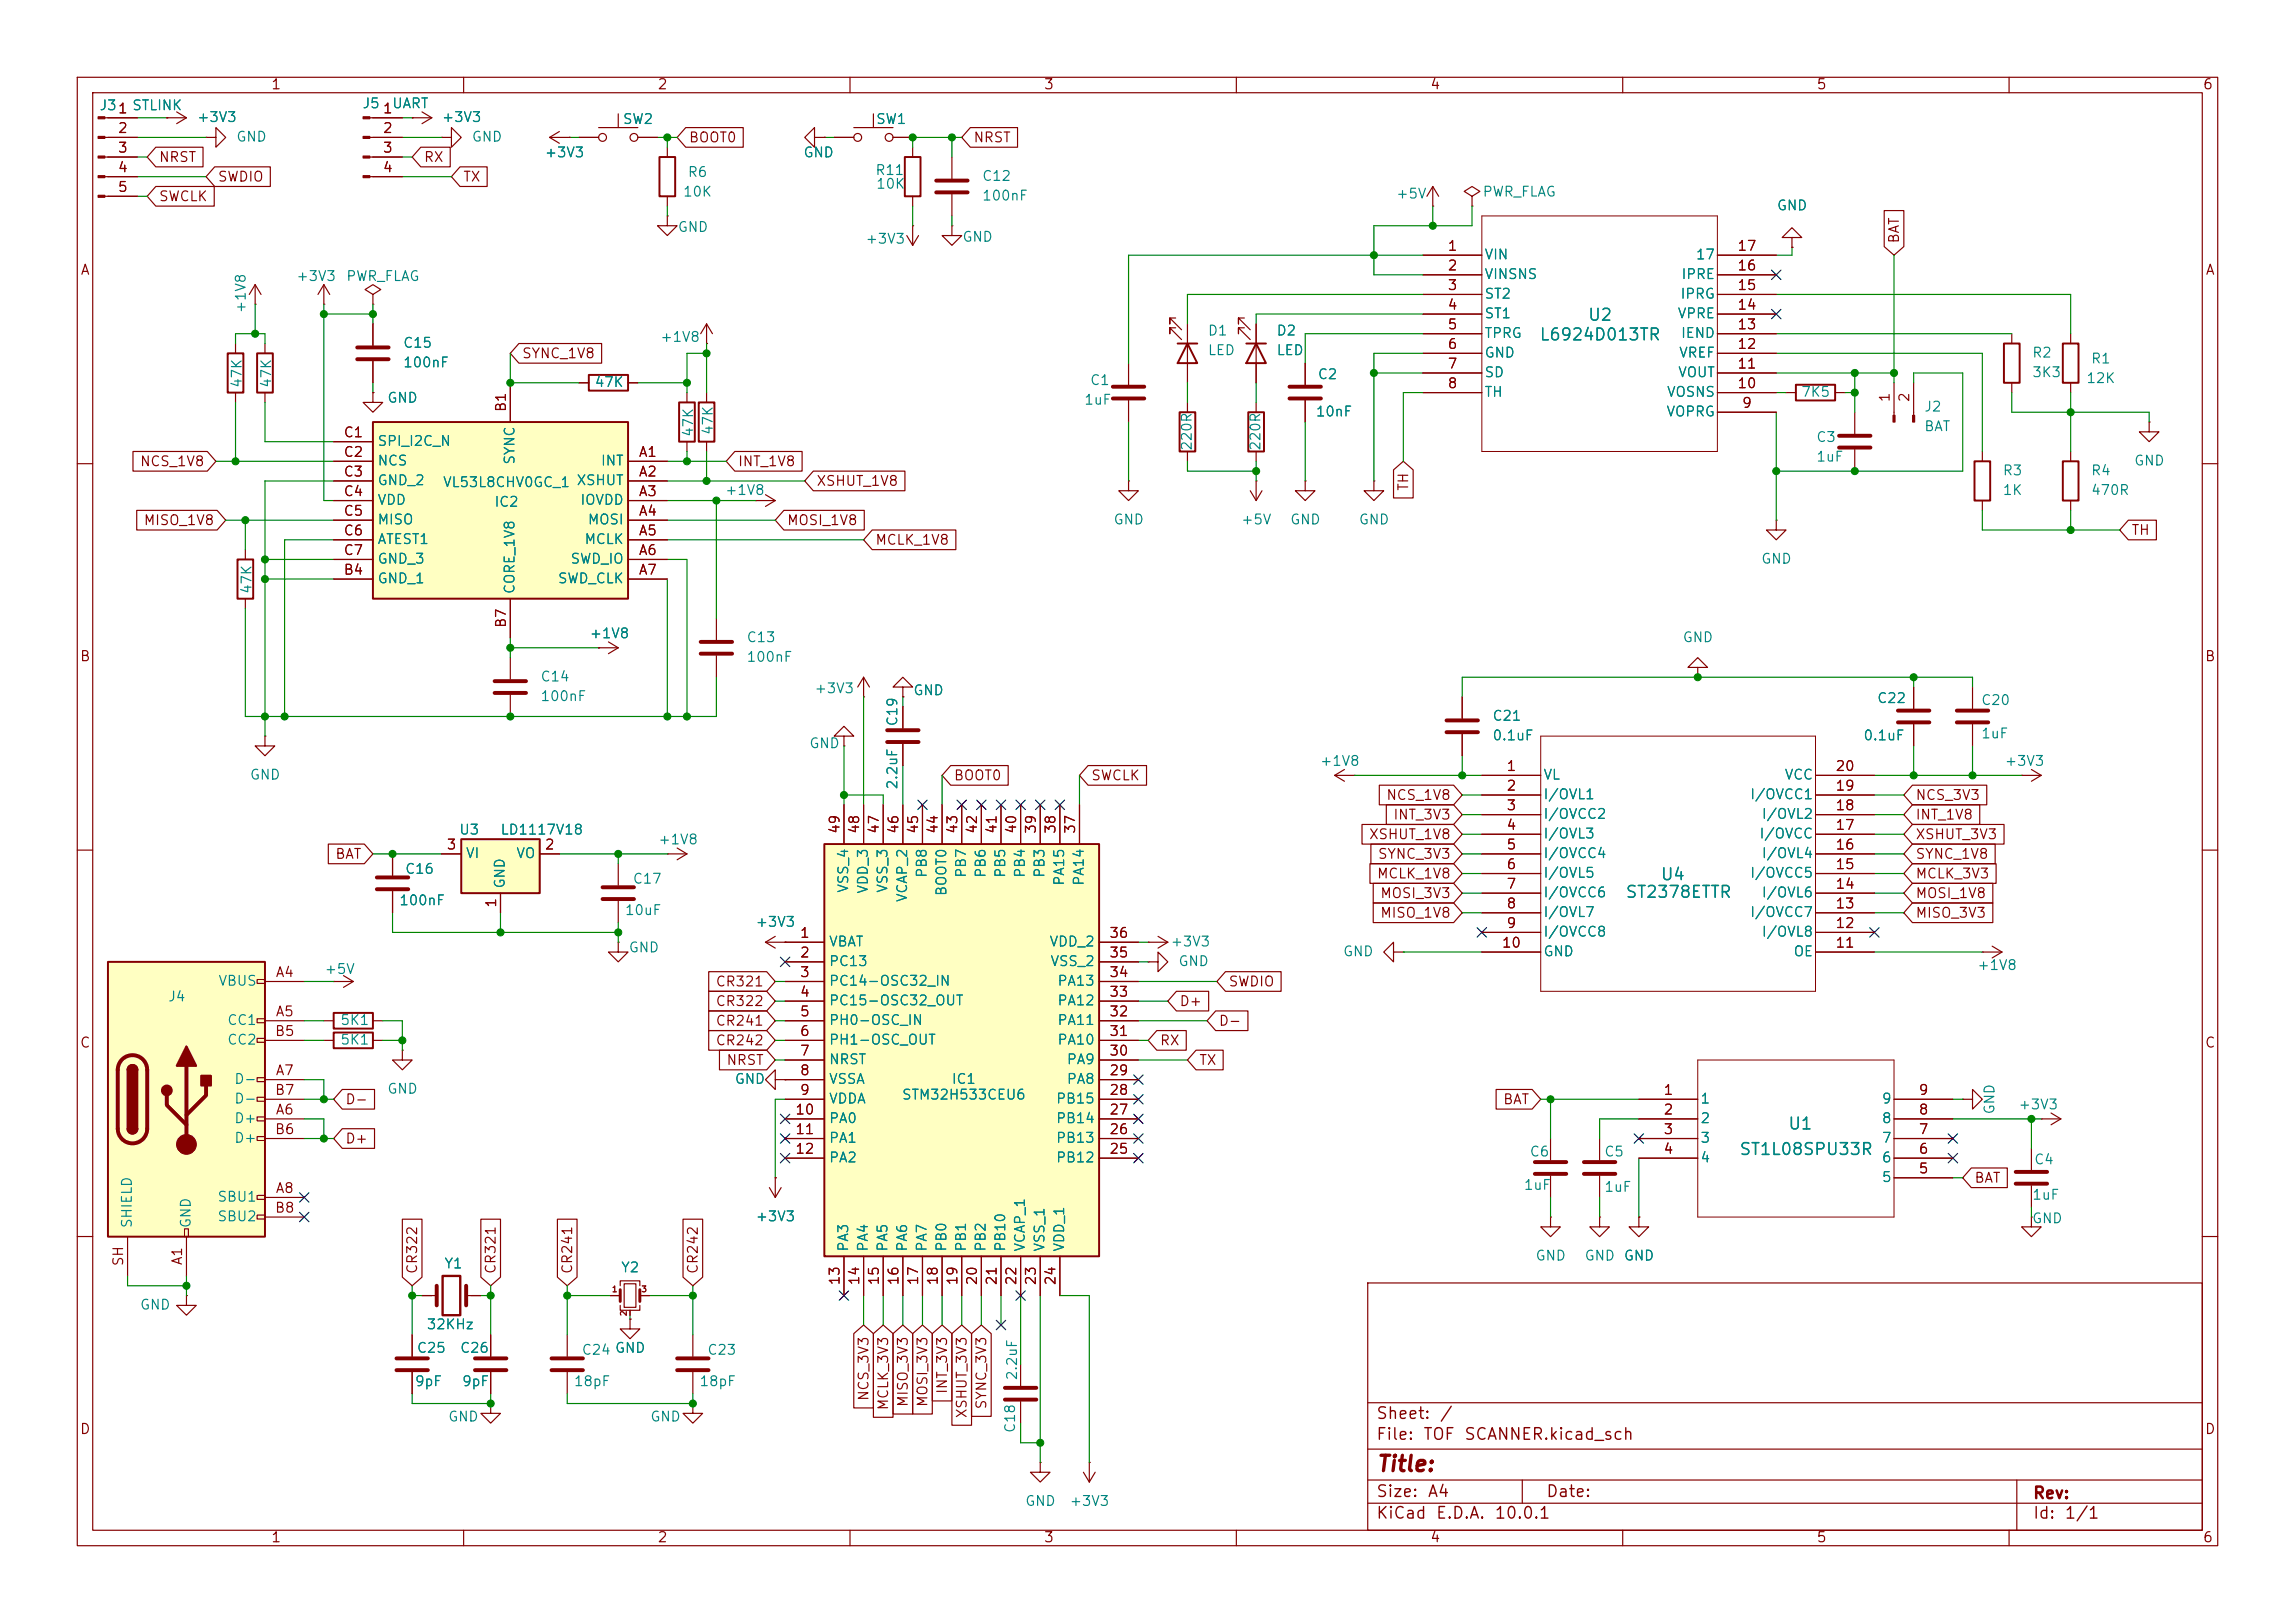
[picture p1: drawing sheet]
<svg xmlns="http://www.w3.org/2000/svg" width="297mm" height="210mm" viewBox="0 0 297 210" stroke-linecap="round" stroke-linejoin="round" font-family="sans-serif">
<defs><g id="words">
<text font-size="2" fill="#840000" x="178" y="190.9">Title:</text>
<g font-size="1.5" fill="#008484">
<text x="205.4" y="41.9">U2</text>
<text x="199.1" y="44.4">L6924D013TR</text>
<text x="210.3" y="116.6">ST2378ETTR</text>
<text x="214.8" y="114.3">U4</text>
<text x="225" y="149.8">ST1L08SPU33R</text>
<text x="231.3" y="146.5">U1</text>
</g>
<g font-size="1.5" fill="#840000">
<text x="178" y="184">Sheet:</text>
<text x="186.2" y="184">/</text>
<text x="178" y="186.7">File:</text>
<text x="184.1" y="186.7">TOF</text>
<text x="189.4" y="186.7">SCANNER.kicad_sch</text>
<text x="178" y="196.9">KiCad</text>
<text x="178" y="194.1">Size:</text>
<text x="184.7" y="194.1">A4</text>
<text x="185.7" y="196.9">E.D.A.</text>
<text x="193.3" y="196.9">10.0.1</text>
<text x="200" y="194.1">Date:</text>
<text x="263" y="194.3">Rev:</text>
<text x="263" y="196.9">Id:</text>
<text x="267.1" y="196.9">1/1</text>
</g>
<g font-size="1.3" fill="#840000">
<text x="35" y="11.9">1</text>
<text x="85" y="11.9">2</text>
<text x="135" y="11.9">3</text>
<text x="185" y="11.9">4</text>
<text x="235" y="11.9">5</text>
<text x="285" y="11.9">6</text>
<text x="15.2" y="15">1</text>
<text x="15.2" y="17.5">2</text>
<text x="49.5" y="15">1</text>
<text x="49.5" y="17.5">2</text>
<text x="15.2" y="20.1">3</text>
<text x="15.2" y="22.6">4</text>
<text x="20.5" y="21.3">NRST</text>
<text x="28.1" y="23.8">SWDIO</text>
<text x="49.5" y="20.1">3</text>
<text x="49.5" y="22.6">4</text>
<text x="54.8" y="21.3">RX</text>
<text x="59.8" y="23.8">TX</text>
<text x="89.1" y="18.7">BOOT0</text>
<text x="125.9" y="18.7">NRST</text>
<text x="15.2" y="25.1">5</text>
<text x="20.5" y="26.4">SWCLK</text>
<text x="10.3" y="35.9">A</text>
<text x="187.3" y="32.8">1</text>
<text x="187.3" y="35.3">2</text>
<text x="224.7" y="35.3">16</text>
<text x="224.7" y="32.8">17</text>
<text x="246.1" y="31.6" transform="rotate(-90 246.1 31.6)">BAT</text>
<text x="285.3" y="35.9">A</text>
<text x="187.3" y="37.8">3</text>
<text x="187.3" y="40.4">4</text>
<text x="224.7" y="40.4">14</text>
<text x="224.7" y="37.8">15</text>
<text x="67.5" y="46.7">SYNC_1V8</text>
<text x="187.3" y="42.9">5</text>
<text x="187.3" y="45.5">6</text>
<text x="224.7" y="45.5">12</text>
<text x="224.7" y="42.9">13</text>
<text x="65.8" y="53.4" transform="rotate(-90 65.8 53.4)">B1</text>
<text x="187.3" y="48">7</text>
<text x="187.3" y="50.5">8</text>
<text x="224.7" y="48">11</text>
<text x="224.7" y="50.5">10</text>
<text x="225.4" y="53.1">9</text>
<text x="244.9" y="52.1" transform="rotate(-90 244.9 52.1)">1</text>
<text x="247.4" y="52.1" transform="rotate(-90 247.4 52.1)">2</text>
<text x="44.4" y="56.9">C1</text>
<text x="44.4" y="59.4">C2</text>
<text x="82.6" y="59.4">A1</text>
<text x="18" y="60.6">NCS_1V8</text>
<text x="44.4" y="62">C3</text>
<text x="44.4" y="64.5">C4</text>
<text x="82.6" y="62">A2</text>
<text x="82.6" y="64.5">A3</text>
<text x="95.4" y="60.6">INT_1V8</text>
<text x="105.6" y="63.2">XSHUT_1V8</text>
<text x="182.6" y="63.6" transform="rotate(-90 182.6 63.6)">TH</text>
<text x="18.5" y="68.3">MISO_1V8</text>
<text x="44.4" y="67.1">C5</text>
<text x="44.4" y="69.6">C6</text>
<text x="82.6" y="67.1">A4</text>
<text x="82.6" y="69.6">A5</text>
<text x="101.8" y="68.3">MOSI_1V8</text>
<text x="113.2" y="70.8">MCLK_1V8</text>
<text x="275.7" y="69.5">TH</text>
<text x="44.4" y="74.7">B4</text>
<text x="44.4" y="72.1">C7</text>
<text x="82.6" y="72.1">A6</text>
<text x="82.6" y="74.7">A7</text>
<text x="65.8" y="81.4" transform="rotate(-90 65.8 81.4)">B7</text>
<text x="10.3" y="85.9">B</text>
<text x="285.3" y="85.9">B</text>
<text x="123.3" y="101.3">BOOT0</text>
<text x="141.1" y="101.3">SWCLK</text>
<text x="194.9" y="100.1">1</text>
<text x="237.4" y="100.1">20</text>
<text x="109" y="108" transform="rotate(-90 109 108)">49</text>
<text x="111.5" y="108" transform="rotate(-90 111.5 108)">48</text>
<text x="114" y="108" transform="rotate(-90 114 108)">47</text>
<text x="116.6" y="108" transform="rotate(-90 116.6 108)">46</text>
<text x="119.1" y="108" transform="rotate(-90 119.1 108)">45</text>
<text x="121.7" y="108" transform="rotate(-90 121.7 108)">44</text>
<text x="124.2" y="108" transform="rotate(-90 124.2 108)">43</text>
<text x="126.7" y="108" transform="rotate(-90 126.7 108)">42</text>
<text x="129.3" y="108" transform="rotate(-90 129.3 108)">41</text>
<text x="131.8" y="108" transform="rotate(-90 131.8 108)">40</text>
<text x="134.4" y="108" transform="rotate(-90 134.4 108)">39</text>
<text x="136.9" y="108" transform="rotate(-90 136.9 108)">38</text>
<text x="139.4" y="108" transform="rotate(-90 139.4 108)">37</text>
<text x="179.3" y="103.8">NCS_1V8</text>
<text x="180.2" y="106.4">INT_3V3</text>
<text x="194.9" y="102.6">2</text>
<text x="194.9" y="105.2">3</text>
<text x="194.9" y="107.7">4</text>
<text x="237.4" y="107.7">17</text>
<text x="237.4" y="105.2">18</text>
<text x="237.4" y="102.6">19</text>
<text x="247.8" y="106.4">INT_1V8</text>
<text x="247.8" y="103.8">NCS_3V3</text>
<text x="43.3" y="111.4">BAT</text>
<text x="57.7" y="110.2">3</text>
<text x="70.4" y="110.2">2</text>
<text x="177.1" y="108.9">XSHUT_1V8</text>
<text x="178.1" y="114">MCLK_1V8</text>
<text x="178.2" y="111.4">SYNC_3V3</text>
<text x="194.9" y="110.2">5</text>
<text x="194.9" y="112.8">6</text>
<text x="237.4" y="112.8">15</text>
<text x="237.4" y="110.2">16</text>
<text x="247.8" y="114">MCLK_3V3</text>
<text x="247.8" y="111.4">SYNC_1V8</text>
<text x="247.8" y="108.9">XSHUT_3V3</text>
<text x="64.5" y="117.5" transform="rotate(-90 64.5 117.5)">1</text>
<text x="178.5" y="119.1">MISO_1V8</text>
<text x="178.5" y="116.5">MOSI_3V3</text>
<text x="194.9" y="115.3">7</text>
<text x="194.9" y="117.9">8</text>
<text x="237.4" y="117.9">13</text>
<text x="237.4" y="115.3">14</text>
<text x="247.8" y="119.1">MISO_3V3</text>
<text x="247.8" y="116.5">MOSI_1V8</text>
<text x="103.4" y="121.7">1</text>
<text x="103.4" y="124.2">2</text>
<text x="143.5" y="124.2">35</text>
<text x="143.5" y="121.7">36</text>
<text x="194.3" y="122.9">10</text>
<text x="194.9" y="120.4">9</text>
<text x="237.4" y="122.9">11</text>
<text x="237.4" y="120.4">12</text>
<text x="35.6" y="126.7">A4</text>
<text x="35.6" y="131.8">A5</text>
<text x="92.5" y="130.5">CR322</text>
<text x="92.5" y="128">CR321</text>
<text x="103.4" y="126.7">3</text>
<text x="103.4" y="129.3">4</text>
<text x="103.4" y="131.8">5</text>
<text x="143.5" y="131.8">32</text>
<text x="143.5" y="129.3">33</text>
<text x="143.5" y="126.7">34</text>
<text x="152.6" y="130.5">D+</text>
<text x="158.9" y="128">SWDIO</text>
<text x="10.3" y="135.9">C</text>
<text x="35.5" y="134.4">B5</text>
<text x="92.5" y="133">CR241</text>
<text x="92.5" y="135.6">CR242</text>
<text x="103.4" y="134.4">6</text>
<text x="103.4" y="136.9">7</text>
<text x="143.5" y="136.9">30</text>
<text x="143.5" y="134.4">31</text>
<text x="150" y="135.6">RX</text>
<text x="157.6" y="133">D-</text>
<text x="285.3" y="135.9">C</text>
<text x="35.5" y="142">B7</text>
<text x="35.6" y="139.4">A7</text>
<text x="44.6" y="143.2">D-</text>
<text x="93.9" y="138.1">NRST</text>
<text x="103.4" y="139.4">8</text>
<text x="103.4" y="142">9</text>
<text x="143.5" y="142">28</text>
<text x="143.5" y="139.4">29</text>
<text x="155.1" y="138.1">TX</text>
<text x="194.4" y="143.2">BAT</text>
<text x="215.2" y="142">1</text>
<text x="248.2" y="142">9</text>
<text x="35.5" y="147.1">B6</text>
<text x="35.6" y="144.5">A6</text>
<text x="44.6" y="148.3">D+</text>
<text x="102.8" y="144.5">10</text>
<text x="102.8" y="147.1">11</text>
<text x="102.8" y="149.6">12</text>
<text x="143.5" y="149.6">25</text>
<text x="143.5" y="147.1">26</text>
<text x="143.5" y="144.5">27</text>
<text x="215.2" y="144.5">2</text>
<text x="215.2" y="147.1">3</text>
<text x="215.2" y="149.6">4</text>
<text x="248.2" y="149.6">6</text>
<text x="248.2" y="147.1">7</text>
<text x="248.2" y="144.5">8</text>
<text x="35.6" y="154.7">A8</text>
<text x="248.2" y="152.1">5</text>
<text x="255.4" y="153.4">BAT</text>
<text x="35.5" y="157.2">B8</text>
<text x="16.3" y="163.9" transform="rotate(-90 16.3 163.9)">SH</text>
<text x="23.9" y="163.8" transform="rotate(-90 23.9 163.8)">A1</text>
<text x="54.3" y="164.9" transform="rotate(-90 54.3 164.9)">CR322</text>
<text x="64.5" y="164.9" transform="rotate(-90 64.5 164.9)">CR321</text>
<text x="74.4" y="164.9" transform="rotate(-90 74.4 164.9)">CR241</text>
<text x="90.6" y="164.9" transform="rotate(-90 90.6 164.9)">CR242</text>
<text x="109" y="166.4" transform="rotate(-90 109 166.4)">13</text>
<text x="111.5" y="166.4" transform="rotate(-90 111.5 166.4)">14</text>
<text x="114" y="166.4" transform="rotate(-90 114 166.4)">15</text>
<text x="116.6" y="166.4" transform="rotate(-90 116.6 166.4)">16</text>
<text x="119.1" y="166.4" transform="rotate(-90 119.1 166.4)">17</text>
<text x="121.7" y="166.4" transform="rotate(-90 121.7 166.4)">18</text>
<text x="124.2" y="166.4" transform="rotate(-90 124.2 166.4)">19</text>
<text x="126.7" y="166.4" transform="rotate(-90 126.7 166.4)">20</text>
<text x="129.3" y="166.4" transform="rotate(-90 129.3 166.4)">21</text>
<text x="131.8" y="166.4" transform="rotate(-90 131.8 166.4)">22</text>
<text x="134.4" y="166.4" transform="rotate(-90 134.4 166.4)">23</text>
<text x="136.9" y="166.4" transform="rotate(-90 136.9 166.4)">24</text>
<text x="10.3" y="185.9">D</text>
<text x="112.7" y="181.4" transform="rotate(-90 112.7 181.4)">NCS_3V3</text>
<text x="115.3" y="182.6" transform="rotate(-90 115.3 182.6)">MCLK_3V3</text>
<text x="117.8" y="182.2" transform="rotate(-90 117.8 182.2)">MISO_3V3</text>
<text x="120.3" y="182.2" transform="rotate(-90 120.3 182.2)">MOSI_3V3</text>
<text x="122.9" y="180.5" transform="rotate(-90 122.9 180.5)">INT_3V3</text>
<text x="125.4" y="183.6" transform="rotate(-90 125.4 183.6)">XSHUT_3V3</text>
<text x="128" y="182.5" transform="rotate(-90 128 182.5)">SYNC_3V3</text>
<text x="285.3" y="185.9">D</text>
<text x="35" y="199.9">1</text>
<text x="85" y="199.9">2</text>
<text x="135" y="199.9">3</text>
<text x="185" y="199.9">4</text>
<text x="235" y="199.9">5</text>
<text x="285" y="199.9">6</text>
</g>
<g font-size="1.3" fill="#008484">
<text x="12.8" y="14.6">J3</text>
<text x="17" y="14.6">STLINK</text>
<text x="25.4" y="16.1">+3V3</text>
<text x="46.8" y="14.3">J5</text>
<text x="50.7" y="14.3">UART</text>
<text x="57.1" y="16.1">+3V3</text>
<text x="80.5" y="16.4">SW2</text>
<text x="113.3" y="16.4">SW1</text>
<text x="30.5" y="18.6">GND</text>
<text x="61" y="18.6">GND</text>
<text x="70.4" y="20.7">+3V3</text>
<text x="88.9" y="23.2">R6</text>
<text x="103.9" y="20.7">GND</text>
<text x="113.2" y="23">R11</text>
<text x="127" y="23.7">C12</text>
<text x="88.3" y="25.8">10K</text>
<text x="113.3" y="24.7">10K</text>
<text x="127" y="26.3">100nF</text>
<text x="180.6" y="26">+5V</text>
<text x="191.8" y="25.8">PWR_FLAG</text>
<text x="229.9" y="27.5">GND</text>
<text x="87.6" y="30.3">GND</text>
<text x="111.9" y="31.9">+3V3</text>
<text x="124.5" y="31.6">GND</text>
<text x="192" y="33.9">VIN</text>
<text x="219.4" y="33.9">17</text>
<text x="32.1" y="40.6" transform="rotate(-90 32.1 40.6)">+1V8</text>
<text x="38.3" y="36.7">+3V3</text>
<text x="44.7" y="36.7">PWR_FLAG</text>
<text x="192" y="36.4">VINSNS</text>
<text x="192" y="39">ST2</text>
<text x="192" y="41.5">ST1</text>
<text x="217" y="41.5">VPRE</text>
<text x="217.4" y="39">IPRG</text>
<text x="217.5" y="36.4">IPRE</text>
<text x="52.1" y="47.9">100nF</text>
<text x="52.1" y="45.3">C15</text>
<text x="85.4" y="44.6">+1V8</text>
<text x="156.2" y="43.7">D1</text>
<text x="156.2" y="46.3">LED</text>
<text x="165.1" y="43.7">D2</text>
<text x="165.1" y="46.3">LED</text>
<text x="192" y="44">TPRG</text>
<text x="192" y="46.6">GND</text>
<text x="217.2" y="46.6">VREF</text>
<text x="217.4" y="44">IEND</text>
<text x="262.9" y="46.6">R2</text>
<text x="270.5" y="47.3">R1</text>
<text x="31.6" y="50.3" transform="rotate(-90 31.6 50.3)">47K</text>
<text x="35.4" y="50.3" transform="rotate(-90 35.4 50.3)">47K</text>
<text x="50" y="52.4">GND</text>
<text x="76.9" y="50.4">47K</text>
<text x="140.2" y="52.7">1uF</text>
<text x="141" y="50.1">C1</text>
<text x="170.4" y="49.4">C2</text>
<text x="192" y="49.1">SD</text>
<text x="192" y="51.7">TH</text>
<text x="215.6" y="51.7">VOSNS</text>
<text x="217.1" y="49.1">VOUT</text>
<text x="233" y="51.7">7K5</text>
<text x="248.9" y="53.6">J2</text>
<text x="262.9" y="49.1">3K3</text>
<text x="269.9" y="49.9">12K</text>
<text x="48.8" y="58">SPI_I2C_N</text>
<text x="90" y="56.6" transform="rotate(-90 90 56.6)">47K</text>
<text x="92.6" y="56.4" transform="rotate(-90 92.6 56.4)">47K</text>
<text x="154.5" y="58.4" transform="rotate(-90 154.5 58.4)">220R</text>
<text x="163.4" y="58.4" transform="rotate(-90 163.4 58.4)">220R</text>
<text x="170.2" y="54.2">10nF</text>
<text x="215.6" y="54.2">VOPRG</text>
<text x="235" y="57.5">C3</text>
<text x="248.9" y="56.1">BAT</text>
<text x="48.8" y="60.6">NCS</text>
<text x="48.8" y="63.1">GND_2</text>
<text x="48.8" y="65.6">VDD</text>
<text x="57.2" y="63.3">VL53L8CHV0GC_1 XSHUT</text>
<text x="63.9" y="65.9">IC2</text>
<text x="66.9" y="60.2" transform="rotate(-90 66.9 60.2)">SYNC</text>
<text x="75" y="65.6">IOVDD</text>
<text x="77.7" y="60.6">INT</text>
<text x="93.7" y="64.4">+1V8</text>
<text x="235" y="60">1uF</text>
<text x="259.1" y="61.8">R3</text>
<text x="259.1" y="64.4">1K</text>
<text x="270.5" y="61.8">R4</text>
<text x="270.5" y="64.4">470R</text>
<text x="276.1" y="60.6">GND</text>
<text x="48.8" y="68.2">MISO</text>
<text x="48.8" y="70.7">ATEST1</text>
<text x="75.5" y="70.7">MCLK</text>
<text x="76" y="68.2">MOSI</text>
<text x="144" y="68.2">GND</text>
<text x="160.5" y="68.2">+5V</text>
<text x="166.9" y="68.2">GND</text>
<text x="175.8" y="68.2">GND</text>
<text x="32.9" y="77" transform="rotate(-90 32.9 77)">47K</text>
<text x="48.8" y="75.8">GND_1</text>
<text x="48.8" y="73.3">GND_3</text>
<text x="66.9" y="77" transform="rotate(-90 66.9 77)">CORE_1V8</text>
<text x="72.1" y="75.8">SWD_CLK</text>
<text x="73.7" y="73.3">SWD_IO</text>
<text x="227.8" y="73.3">GND</text>
<text x="76.2" y="82.9">+1V8</text>
<text x="96.5" y="83.4">C13</text>
<text x="217.7" y="83.4">GND</text>
<text x="69.9" y="88.5">C14</text>
<text x="96.5" y="86">100nF</text>
<text x="69.9" y="91">100nF</text>
<text x="105.3" y="90">+3V3</text>
<text x="116.4" y="94.1" transform="rotate(-90 116.4 94.1)">C19</text>
<text x="118.1" y="90.3">GND</text>
<text x="193" y="93.6">C21</text>
<text x="242.8" y="91.3">C22</text>
<text x="256.3" y="95.9">1uF</text>
<text x="256.3" y="91.5">C20</text>
<text x="32.3" y="101.2">GND</text>
<text x="104.6" y="97.1">GND</text>
<text x="170.7" y="99.4">+1V8</text>
<text x="193" y="96.1">0.1uF</text>
<text x="199.6" y="101.2">VL</text>
<text x="230.9" y="101.2">VCC</text>
<text x="241.1" y="96.1">0.1uF</text>
<text x="259.3" y="99.4">+3V3</text>
<text x="116.4" y="102.2" transform="rotate(-90 116.4 102.2)">2.2uF</text>
<text x="199.6" y="103.7">I/OVL1</text>
<text x="199.6" y="106.3">I/OVCC2</text>
<text x="226.4" y="103.7">I/OVCC1</text>
<text x="227.9" y="106.3">I/OVL2</text>
<text x="52.3" y="113.4">C16</text>
<text x="59.3" y="108.3">U3</text>
<text x="60.2" y="111.4">VI</text>
<text x="64.7" y="108.3">LD1117V18</text>
<text x="66.7" y="111.4">VO</text>
<text x="85.1" y="109.6">+1V8</text>
<text x="120.2" y="113.7" transform="rotate(-90 120.2 113.7)">PB8</text>
<text x="125.3" y="113.7" transform="rotate(-90 125.3 113.7)">PB7</text>
<text x="127.9" y="113.7" transform="rotate(-90 127.9 113.7)">PB6</text>
<text x="130.4" y="113.7" transform="rotate(-90 130.4 113.7)">PB5</text>
<text x="132.9" y="113.7" transform="rotate(-90 132.9 113.7)">PB4</text>
<text x="135.5" y="113.7" transform="rotate(-90 135.5 113.7)">PB3</text>
<text x="199.6" y="108.8">I/OVL3</text>
<text x="199.6" y="111.4">I/OVCC4</text>
<text x="199.6" y="113.9">I/OVL5</text>
<text x="226.4" y="113.9">I/OVCC5</text>
<text x="227.6" y="108.8">I/OVCC</text>
<text x="227.9" y="111.4">I/OVL4</text>
<text x="51.6" y="117.4">100nF</text>
<text x="65.6" y="115.1" transform="rotate(-90 65.6 115.1)">GND</text>
<text x="80.8" y="118.7">10uF</text>
<text x="81.8" y="114.7">C17</text>
<text x="110.1" y="115.6" transform="rotate(-90 110.1 115.6)">VSS_4</text>
<text x="112.6" y="115.7" transform="rotate(-90 112.6 115.7)">VDD_3</text>
<text x="115.2" y="115.6" transform="rotate(-90 115.2 115.6)">VSS_3</text>
<text x="117.7" y="116.8" transform="rotate(-90 117.7 116.8)">VCAP_2</text>
<text x="122.8" y="116" transform="rotate(-90 122.8 116)">BOOT0</text>
<text x="138" y="114.7" transform="rotate(-90 138 114.7)">PA15</text>
<text x="140.6" y="114.7" transform="rotate(-90 140.6 114.7)">PA14</text>
<text x="199.6" y="116.4">I/OVCC6</text>
<text x="199.6" y="119">I/OVL7</text>
<text x="226.4" y="119">I/OVCC7</text>
<text x="227.9" y="116.4">I/OVL6</text>
<text x="81.3" y="123.5">GND</text>
<text x="97.7" y="120.2">+3V3</text>
<text x="107.2" y="122.8">VBAT</text>
<text x="107.2" y="125.3">PC13</text>
<text x="135.7" y="122.8">VDD_2</text>
<text x="135.8" y="125.3">VSS_2</text>
<text x="151.4" y="122.8">+3V3</text>
<text x="152.4" y="125.3">GND</text>
<text x="173.7" y="124.1">GND</text>
<text x="199.6" y="121.5">I/OVCC8</text>
<text x="199.6" y="124.1">GND</text>
<text x="227.9" y="121.5">I/OVL8</text>
<text x="232" y="124.1">OE</text>
<text x="255.8" y="125.8">+1V8</text>
<text x="21.7" y="129.9">J4</text>
<text x="28.2" y="127.9">VBUS</text>
<text x="41.9" y="126.3">+5V</text>
<text x="107.2" y="127.9">PC14-OSC32_IN</text>
<text x="107.2" y="130.4">PC15-OSC32_OUT</text>
<text x="136.8" y="130.4">PA12</text>
<text x="136.8" y="127.9">PA13</text>
<text x="29.3" y="132.9">CC1</text>
<text x="29.3" y="135.5">CC2</text>
<text x="44" y="135.5">5K1</text>
<text x="44" y="132.9">5K1</text>
<text x="107.2" y="132.9">PH0-OSC_IN</text>
<text x="107.2" y="135.5">PH1-OSC_OUT</text>
<text x="136.8" y="135.5">PA10</text>
<text x="136.8" y="132.9">PA11</text>
<text x="30.2" y="140.6">D-</text>
<text x="30.2" y="143.1">D-</text>
<text x="50" y="141.8">GND</text>
<text x="95" y="140.6">GND</text>
<text x="107.2" y="138">NRST</text>
<text x="107.2" y="140.6">VSSA</text>
<text x="107.2" y="143.1">VDDA</text>
<text x="116.6" y="142.6">STM32H533CEU6</text>
<text x="123.1" y="140.6">IC1</text>
<text x="136.6" y="143.1">PB15</text>
<text x="138" y="140.6">PA8</text>
<text x="138" y="138">PA9</text>
<text x="220" y="143.1">1</text>
<text x="243.4" y="143.1">9</text>
<text x="261.1" y="143.9">+3V3</text>
<text x="30.2" y="145.6">D+</text>
<text x="30.2" y="148.2">D+</text>
<text x="107.2" y="145.6">PA0</text>
<text x="107.2" y="148.2">PA1</text>
<text x="136.6" y="148.2">PB13</text>
<text x="136.6" y="145.6">PB14</text>
<text x="197.9" y="150">C6</text>
<text x="207.5" y="150">C5</text>
<text x="220" y="145.6">2</text>
<text x="220" y="148.2">3</text>
<text x="243.4" y="148.2">7</text>
<text x="243.4" y="145.6">8</text>
<text x="258.4" y="144.3" transform="rotate(-90 258.4 144.3)">GND</text>
<text x="28.1" y="155.8">SBU1</text>
<text x="107.2" y="150.7">PA2</text>
<text x="136.6" y="150.7">PB12</text>
<text x="197.1" y="154.3">1uF</text>
<text x="207.5" y="154.5">1uF</text>
<text x="220" y="150.7">4</text>
<text x="243.4" y="153.3">5</text>
<text x="243.4" y="150.7">6</text>
<text x="262.9" y="155.5">1uF</text>
<text x="263.2" y="151">C4</text>
<text x="17.4" y="159" transform="rotate(-90 17.4 159)">SHIELD</text>
<text x="25" y="159" transform="rotate(-90 25 159)">GND</text>
<text x="28.1" y="158.3">SBU2</text>
<text x="97.7" y="158.3">+3V3</text>
<text x="262.9" y="158.6">GND</text>
<text x="57.4" y="164.4">Y1</text>
<text x="80.3" y="164.9">Y2</text>
<text x="110.1" y="162.1" transform="rotate(-90 110.1 162.1)">PA3</text>
<text x="112.6" y="162.1" transform="rotate(-90 112.6 162.1)">PA4</text>
<text x="115.2" y="162.1" transform="rotate(-90 115.2 162.1)">PA5</text>
<text x="117.7" y="162.1" transform="rotate(-90 117.7 162.1)">PA6</text>
<text x="120.2" y="162.1" transform="rotate(-90 120.2 162.1)">PA7</text>
<text x="122.8" y="162.1" transform="rotate(-90 122.8 162.1)">PB0</text>
<text x="125.3" y="162.1" transform="rotate(-90 125.3 162.1)">PB1</text>
<text x="127.9" y="162.1" transform="rotate(-90 127.9 162.1)">PB2</text>
<text x="130.4" y="162.1" transform="rotate(-90 130.4 162.1)">PB10</text>
<text x="132.9" y="162.1" transform="rotate(-90 132.9 162.1)">VCAP_1</text>
<text x="135.5" y="162.1" transform="rotate(-90 135.5 162.1)">VSS_1</text>
<text x="138" y="162.1" transform="rotate(-90 138 162.1)">VDD_1</text>
<text x="198.6" y="163.4">GND</text>
<text x="205" y="163.4">GND</text>
<text x="210.1" y="163.4">GND</text>
<text x="18" y="169.8">GND</text>
<text x="55.1" y="172.3">32KHz</text>
<text x="53.6" y="179.7">9pF</text>
<text x="53.9" y="175.4">C25</text>
<text x="59.4" y="175.4">C26</text>
<text x="59.7" y="179.7">9pF</text>
<text x="74.2" y="179.7">18pF</text>
<text x="75.2" y="175.6">C24 GND</text>
<text x="79.5" y="175.4">GND</text>
<text x="90.4" y="179.7">18pF</text>
<text x="91.4" y="175.6">C23</text>
<text x="131.9" y="178.7" transform="rotate(-90 131.9 178.7)">2.2uF</text>
<text x="57.9" y="184.3">GND</text>
<text x="84.1" y="184.3">GND</text>
<text x="131.7" y="185.5" transform="rotate(-90 131.7 185.5)">C18</text>
<text x="132.6" y="195.2">GND</text>
<text x="138.3" y="195.2">+3V3</text>
</g>
<g font-size=".8" fill="#840000">
<text x="79.1" y="167.4">1</text>
<text x="82.9" y="167.4">3</text>
<text x="81.3" y="170.4" transform="rotate(-90 81.3 170.4)">2</text>
</g>
</g></defs>
<g fill="none" stroke="#840000" stroke-width=".15">
<path d="M10 10h277v190h-277zM12 12h273v186h-273zM60 10v2M110 10v2M160 10v2M210 10v2M260 10v2M123.2 20.3v2.8M123.2 25.1v2.8M30.5 44.5v1.2M30.5 50.8v1.3M10 60h2"/>
<path d="M146 62.2v1.3h1.3l-1.3 1.3-1.2-1.3h1.2M146 62.2h.1M161.8 63.5l.8 1.3M162.6 62.2h.1M162.6 62.2v2.6M163.3 63.5l-.7 1.3M285 60h2M174 99.6l-1.3 .7M255.3 88.9v2.8M255.3 93.7v2.8M262.9 99.6l1.3 .7M10 110h2"/>
<path d="M172.7 100.3h2.6M172.7 100.3l1.3 .8M175.3 100.3h.1M261.6 100.3h.1M261.6 100.3h2.6M264.2 100.3l-1.3 .8M285 110h2M41.9 134.6h1.3M41.9 132.1h1.3M43.2 127h.1M43.2 127h2.5M44.4 126.2l1.3 .8"/>
<path d="M45.7 127l-1.3 .8M48.3 134.6h1.2M48.3 132.1h1.2M180.3 123.2v-1.3l-1.2 1.3 1.2 1.3v-1.3h1.3M181.6 123.2h.1M10 160h2M53.3 172.7v2.8M53.3 177.5v2.8M54.6 167.6h1.9M60.3 167.6h1.9M63.5 172.7v2.8M63.5 177.5v2.8"/>
<path d="M79 167.6h1.3M80.3 166.4v-.7h2.5v.7M80.3 168.9v.6h2.5v-.6M80.8 166.1h1.5v3.1h-1.5zM81.5 169.5v.7M82.8 167.6h1.3M177 166h108v32h-108zM285 160h2M60 198v2M63.5 181.6v1.3h1.3l-1.3 1.3-1.3-1.3h1.3M63.5 181.6h.1M110 198v2"/>
<path d="M160 198v2M177 194.5h108M177 191.5h108M177 187.5h108M177 181.5h108M197 191.5v3M210 198v2M260 198v2M261 191.5v6.5"/>
</g>
<path d="M29.5 45.7h2v5.1h-2zM43.2 133.6h5.1v2h-5.1zM43.2 131.1h5.1v2h-5.1z" fill="none" stroke="#840000" stroke-width=".25"/>
<path d="M121.2 23.4h4M121.2 24.9h4M253.2 91.9h4.1M253.2 93.5h4.1M51.3 175.8h4.1M51.3 177.3h4.1M56.5 166.4v2.5M60.3 166.4v2.5M61.5 175.8h4M61.5 177.3h4" fill="none" stroke="#840000" stroke-width=".51"/>
<path d="M80.3 166.9v1.5M82.8 166.9v1.5" fill="none" stroke="#840000" stroke-width=".38"/>
<path d="M57.3 165.1h2.3v5.1h-2.3z" fill="none" stroke="#840000" stroke-width=".3"/>
<path d="M14 124.5h20.3v35.5h-20.3z" fill="#ffffc2"/>
<g fill="none" stroke="#840000" stroke-width=".15">
<path d="M185.4 26.7h.1M185.4 24.1l-.7 1.3M185.4 24.1l.8 1.3M185.4 24.1v2.6M33.3 126.7h1v.6h-1zM33.3 131.8h1v.5h-1zM33.3 134.4h1v.5h-1zM33.3 139.4h1v.6h-1zM34.3 127h5.1M34.3 132.1h5.1M34.3 139.7h5.1M34.3 134.6h5.1"/>
<path d="M99.1 121.9l1.2 .8M99.1 121.9h2.5M100.3 121.2l-1.2 .7M101.6 121.9h.1M23.9 159h.5v1h-.5zM33.3 142h1v.5h-1zM33.3 144.5h1v.5h-1zM33.3 147.1h1v.5h-1zM33.3 154.7h1v.5h-1zM33.3 157.2h1v.5h-1zM34.3 144.8h5.1M34.3 154.9h5.1"/>
<path d="M34.3 147.3h5.1M34.3 142.2h5.1M34.3 157.5h5.1M99.6 153.7l.7 1.2M100.3 152.4h.1M100.3 152.4v2.5M101.1 153.7l-.8 1.2M16.5 160v5.1M24.1 167.6v1.3h1.3l-1.3 1.3-1.2-1.3h1.2M24.1 167.6h.1M24.1 160v5.1"/>
</g>
<path d="M14 124.5h20.3v35.5h-20.3zM16.5 138.4a.64 .64 0 0 1 .6-.6 .64 .64 0 0 1 .7 .6M16.5 146.1a.64 .64 0 0 0 .6 .6 .64 .64 0 0 0 .7-.6" fill="none" stroke="#840000" stroke-width=".25"/>
<path d="M15.8 137.1a1.9 1.9 0 0 1 2.1-.4 1.9 1.9 0 0 1 1.1 1.7v7.7a1.91 1.91 0 0 1-1.9 1.8 1.91 1.91 0 0 1-1.9-1.8v-7.7a1.9 1.9 0 0 1 .6-1.3zM24.1 137.9v10.2M21.6 141.7v1.3l2.5 2.5M26.7 140.5v1.2l-2.6 2.6" fill="none" stroke="#840000" stroke-width=".51"/>
<g fill="#840000" stroke="#840000" stroke-width=".25">
<path d="M16.5 138.4h1.3v7.7h-1.3z"/>
<path d="M16.7 138a.64 .64 0 0 1 .7-.2 .64 .64 0 0 1 .4 .6h-1.3z"/>
<path d="M16.5 146.1h1.3a.64 .64 0 0 1-.7 .6 .64 .64 0 0 1-.6-.6z"/>
<path d="M24.1 135.4l1.3 2.5h-2.5z"/>
<path d="M26 139.2h1.3v1.3h-1.3z"/>
<circle cx="21.6" cy="141.1" r=".63"/>
</g>
<circle cx="24.1" cy="148.1" r="1.27" fill="#840000" stroke="#840000" stroke-width=".15"/>
<path d="M106.7 109.2h35.5v53.4h-35.5z" fill="#ffffc2"/>
<path d="M255.5 59.7h2.1v5.1h-2.1zM259.3 44.5h2.1v5h-2.1zM267 44.5h2v5h-2zM267 59.7h2v5.1h-2zM106.7 109.2h35.5v53.4h-35.5z" fill="none" stroke="#840000" stroke-width=".25"/>
<g fill="none" stroke="#840000" stroke-width=".15">
<path d="M245.1 49.5v4.2M247.6 49.5v4.2M256.5 58.4v1.3M260.3 43.2v1.3M260.3 49.5v1.3M268 43.2v1.3M268 49.5v1.3M268 58.4v1.3M278.1 54.6v1.3h1.3l-1.3 1.3-1.2-1.3h1.2M278.1 54.6h.1M256.5 64.8v1.2M268 64.8v1.2"/>
<path d="M34.3 95.3v1.2h1.3l-1.3 1.3-1.3-1.3h1.3M34.3 95.3h.1M66 85.1v2.8M66 89.9v2.8M219.7 86.4h1.3l-1.3-1.3-1.3 1.3h1.3v1.2M219.7 87.6h.1M247.6 88.9v2.8M247.6 93.7v2.8M50.8 110.5v2.8M50.8 115.3v2.8M80 111.8v2.8M80 116.6v2.8"/>
<path d="M86.4 110.5h.1M86.4 110.5h2.5M87.6 109.7l1.3 .8M88.9 110.5l-1.3 .8M109.2 104.1v5.1M111.8 104.1v5.1M114.3 104.1v5.1M116.8 104.1v5.1M119.4 104.1v5.1M121.9 104.1v5.1M124.5 104.1v5.1M127 104.1v5.1"/>
<path d="M129.5 104.1v5.1M132.1 104.1v5.1M134.6 104.1v5.1M137.2 104.1v5.1M139.7 104.1v5.1M101.6 121.9h5.1M101.6 124.5h5.1M101.6 127h5.1M101.6 129.5h5.1M101.6 132.1h5.1M101.6 134.6h5.1M101.6 137.2h5.1"/>
<path d="M101.6 139.7h5.1M142.2 121.9h5.1M142.2 124.5h5.1M142.2 127h5.1M142.2 129.5h5.1M142.2 132.1h5.1M142.2 134.6h5.1M142.2 137.2h5.1M142.2 139.7h5.1M101.6 142.2h5.1M101.6 144.8h5.1M101.6 147.3h5.1"/>
<path d="M101.6 149.9h5.1M142.2 142.2h5.1M142.2 144.8h5.1M142.2 147.3h5.1M142.2 149.9h5.1M73.4 172.7v2.8M73.4 177.5v2.8M81.5 170.7v1.3h1.3l-1.3 1.2-1.2-1.2h1.2M81.5 170.7h.1M89.7 172.7v2.8M89.7 177.5v2.8M109.2 162.6v5"/>
<path d="M111.8 162.6v5M114.3 162.6v5M116.8 162.6v5M119.4 162.6v5M121.9 162.6v5M124.5 162.6v5M127 162.6v5M129.5 162.6v5M132.1 162.6v5M132.1 176.5v2.8M134.6 162.6v5M137.2 162.6v5"/>
<path d="M89.7 181.6v1.3h1.2l-1.2 1.3-1.3-1.3h1.3M89.7 181.6h.1M132.1 181.4v2.8M134.6 189.2v1.3h1.3l-1.3 1.3-1.3-1.3h1.3M134.6 189.2h.1M140.2 190.5l.8 1.3M141 189.2h.1M141 189.2v2.6M141.7 190.5l-.7 1.3"/>
</g>
<g fill="none" stroke="#840000" stroke-width=".51">
<path d="M64 88.1h4.1M64 89.7h4.1M245.6 91.9h4.1M245.6 93.5h4.1M48.8 113.5h4M48.8 115.1h4M78 114.8h4M78 116.3h4M71.4 175.8h4M71.4 177.3h4M87.6 175.8h4.1M87.6 177.3h4.1"/>
<path d="M130 179.6h4.1M130 181.1h4.1"/>
</g>
<g fill="#840000" stroke="#840000" stroke-width=".15">
<path d="M245 53.7h.2v.9h-.2z"/>
<path d="M247.5 53.7h.3v.9h-.3z"/>
</g>
<path d="M59.7 108.6h10.1v7h-10.1z" fill="#ffffc2"/>
<path d="M59.7 108.6h10.1v7h-10.1z" fill="none" stroke="#840000" stroke-width=".25"/>
<path d="M77.5 83.8h.1M77.5 83.8h2.5M78.7 83.1l1.3 .7M80 83.8l-1.3 .8M57.1 110.5h2.6M64.8 115.6v2.5M69.8 110.5h2.6" fill="none" stroke="#840000" stroke-width=".15"/>
<path d="M48.3 54.6h33v22.9h-33z" fill="#ffffc2"/>
<g fill="none" stroke="#840000" stroke-width=".25">
<path d="M85.3 20.3h2.1v5.1h-2.1zM117.1 20.3h2v5.1h-2zM33.3 45.7h2v5.1h-2zM48.3 54.6h33v22.9h-33zM76.2 48.5h5.1v2h-5.1zM87.9 52.1h2v5.1h-2zM90.4 52.1h2.1v5.1h-2.1zM152.4 44.5h2.5M152.7 53.3h2v5.1h-2zM153.7 44.5l1.2 2.5h-2.5zM161.3 44.5h2.5M161.5 53.3h2.1v5.1h-2.1z"/>
<path d="M162.6 44.5l1.2 2.5h-2.5zM232.4 49.8h5.1v2h-5.1zM30.7 72.4h2.1v5.1h-2.1z"/>
</g>
<g fill="none" stroke="#840000" stroke-width=".15">
<path d="M13.6 15.2h4.2M13.6 17.8h4.2M20.2 19h6.1v2.6h-6.1l-1.2-1.3zM21.6 15.2h.1M21.6 15.2h2.5M22.9 14.5l1.2 .7M24.1 15.2l-1.2 .8M26.7 17.8h1.2v-1.3l1.3 1.3-1.3 1.3v-1.3M26.7 17.8h.1M47.9 15.2h4.2M47.9 17.8h4.2M53.3 15.2h.1"/>
<path d="M53.3 15.2h2.6M54.5 19h3.8v2.6h-3.8l-1.2-1.3zM54.6 14.5l1.3 .7M55.9 15.2l-1.3 .8M57.1 17.8h1.3v-1.3l1.3 1.3-1.3 1.3v-1.3M57.1 17.8h.1M71.1 17.8h2.6M71.1 17.8l1.3 .7M72.4 17l-1.3 .8M73.7 17.8h.1M74.9 17.8h2.6M77.5 16.5h5"/>
<path d="M80 14.7v1.8M82.5 17.8h2.6M86.4 19.1v1.2M88.7 16.5h7.5v2.6h-7.5l-1.1-1.3zM105.4 17.8v-1.3l-1.3 1.3 1.3 1.3v-1.3h1.3M106.7 17.8h.1M107.9 17.8h2.6M110.5 16.5h5.1M113 14.7v1.8M115.6 17.8h2.5M118.1 19.1v1.2M125.6 16.5h6.1v2.6h-6.1l-1.1-1.3z"/>
<path d="M13.6 20.3h4.2M13.6 22.9h4.2M13.6 25.4h4.2M20.2 24.1h7.5v2.6h-7.5l-1.2-1.3zM27.8 21.6h7.2v2.5h-7.2l-1.1-1.2zM33 39.4h.1M33 36.8l-.7 1.3M33 36.8l.8 1.3M33 36.8v2.6M41.9 39.4h.1M41.9 36.8l-.8 1.3M41.9 36.8l.8 1.3"/>
<path d="M41.9 36.8v2.6M47.9 20.3h4.2M47.9 22.9h4.2M48.3 38.1l1-.6-1-.7-1.1 .7 1.1 .6v1.3M48.3 39.4h.1M59.5 21.6h3.5v2.5h-3.5l-1.1-1.2zM86.4 27.9v1.3h1.2l-1.2 1.3-1.3-1.3h1.3M86.4 27.9h.1M86.4 25.4v1.3M117.3 30.5l.8 1.3M118.1 29.2h.1M118.1 25.4v1.3"/>
<path d="M118.1 29.2v2.6M118.9 30.5l-.8 1.3M123.2 29.2v1.3h1.3l-1.3 1.3-1.3-1.3h1.3M123.2 29.2h.1M184.1 33h7.7M184.1 35.6h7.7M184.1 38.1h7.7M190.5 25.4l1-.6-1-.7-1 .7 1 .6v1.3M190.5 26.7h.1M222.2 33h7.7M222.2 35.6h7.7M222.2 38.1h7.7"/>
<path d="M231.9 30.7h1.3l-1.3-1.2-1.3 1.2h1.3v1.3M231.9 32h.1M243.8 27.2h2.6v4.7l-1.3 1.1-1.3-1.1zM17.2 58.4h9.6l1.1 1.3-1.1 1.3h-9.6zM34.3 44.5v1.2M34.3 50.8v1.3M43.2 59.7h5.1M43.2 57.2h5.1M48.3 50.8v1.3h1.2l-1.2 1.2-1.3-1.2h1.3M48.3 50.8h.1M48.3 41.9v2.8M48.3 46.7v2.8"/>
<path d="M66 49.5v5.1M67.2 44.4h10.7v2.6h-10.7l-1.2-1.3zM74.9 49.5h1.3M81.3 59.7h5.1M81.3 49.5h1.2M88.9 50.8v1.3M88.9 57.2v1.2M91.4 44.5h.1M91.4 41.9v2.6M91.4 50.8v1.3M91.4 57.2v1.2M91.4 41.9l-.7 1.3"/>
<path d="M91.4 41.9l.8 1.3M95.1 58.4h8.7v2.6h-8.7l-1.1-1.3zM146 47v2.8M146 51.8v2.8M152.1 41.1h-.7v.8v-.8l1.5 1.6M152.1 42.4h-.7v.8v-.8l1.5 1.5M153.7 41.9v7.6M153.7 52.1v1.2M153.7 58.4v1.3M161 41.1h-.7v.8v-.8l1.5 1.6M161 42.4h-.7v.8v-.8l1.5 1.5M162.6 41.9v7.6"/>
<path d="M162.6 52.1v1.2M162.6 58.4v1.3M168.9 47v2.8M168.9 51.8v2.8M184.1 40.6h7.7M184.1 43.2h7.7M184.1 45.7h7.7M184.1 48.3h7.7M184.1 50.8h7.7M222.2 40.6h7.7M222.2 43.2h7.7M222.2 45.7h7.7"/>
<path d="M222.2 48.3h7.7M222.2 50.8h7.7M222.2 53.3h7.7M231.1 50.8h1.3M237.5 50.8h1.3M240 53.3v2.8M240 58.2v2.8M17.7 66h10.4l1.1 1.3-1.1 1.3h-10.4zM31.7 71.1v1.3M31.7 77.5v1.2M43.2 62.2h5.1M43.2 64.8h5.1"/>
<path d="M43.2 67.3h5.1M43.2 69.9h5.1M43.2 72.4h5.1M43.2 74.9h5.1M66 77.5v5.1M81.3 62.2h5.1M81.3 64.8h5.1M81.3 67.3h5.1M81.3 69.9h5.1M81.3 72.4h5.1M81.3 74.9h5.1M97.8 64.8h.1"/>
<path d="M97.8 64.8h2.5M99.1 64l1.2 .8M100.3 64.8l-1.2 .7M101.4 66h10.4v2.6h-10.4l-1.1-1.3zM105.3 61h11.8v2.5h-11.8l-1.2-1.3zM112.9 68.6h10.8v2.5h-10.8l-1.1-1.2zM168.9 62.2v1.3h1.3l-1.3 1.3-1.3-1.3h1.3M168.9 62.2h.1M177.8 62.2v1.3h1.3l-1.3 1.3-1.3-1.3h1.3M177.8 62.2h.1M180.3 60.8l1.3-1.1 1.3 1.1v3.6h-2.6zM229.9 67.3v1.3h1.2l-1.2 1.3-1.3-1.3h1.3"/>
<path d="M229.9 67.3h.1M275.4 67.3h3.7v2.6h-3.7l-1.1-1.3zM77.5 83.8h.1M92.7 80v2.8M92.7 84.8v2.8M109.2 95.3h1.3l-1.3-1.3-1.3 1.3h1.3v1.2M109.2 96.5h.1M111.8 90.2h.1M111.8 87.6l-.8 1.3M111.8 87.6l.7 1.3M111.8 87.6v2.6M116.8 88.9h1.3l-1.3-1.3-1.2 1.3h1.2v1.3"/>
<path d="M116.8 90.2h.1M116.8 91.4v2.8M116.8 96.3v2.8M123 99.1h7.5v2.5h-7.5l-1.1-1.3zM140.8 99.1h7.6v2.5h-7.6l-1.1-1.3zM189.2 90.2v2.8M189.2 95v2.8M247.6 88.9v2.8M247.6 93.7v2.8M42.5 109.2h4.6l1.2 1.3-1.2 1.3h-4.6zM50.8 110.5v2.8M50.8 115.3v2.8"/>
<path d="M57.1 110.5h2.6M64.8 115.6v2.5M69.8 110.5h2.6M109.2 104.1v5.1M111.8 104.1v5.1M114.3 104.1v5.1M116.8 104.1v5.1M119.4 104.1v5.1M121.9 104.1v5.1M124.5 104.1v5.1M127 104.1v5.1M129.5 104.1v5.1"/>
<path d="M132.1 104.1v5.1M134.6 104.1v5.1M137.2 104.1v5.1M139.7 104.1v5.1M176.3 106.7h11.8l1.1 1.3-1.1 1.2h-11.8zM177.3 111.8h10.8l1.1 1.2-1.1 1.3h-10.8zM177.4 109.2h10.7l1.1 1.3-1.1 1.3h-10.7zM177.7 116.8h10.4l1.1 1.3-1.1 1.3h-10.4zM177.7 114.3h10.4l1.1 1.3-1.1 1.2h-10.4zM178.5 101.6h9.6l1.1 1.3-1.1 1.2h-9.6zM179.4 104.1h8.7l1.1 1.3-1.1 1.3h-8.7zM191.8 100.3h7.6"/>
<path d="M191.8 102.9h7.6M191.8 105.4h7.6M191.8 108h7.6M191.8 110.5h7.6M191.8 113h7.6M191.8 115.6h7.6M191.8 118.1h7.6M234.9 100.3h7.7M234.9 102.9h7.7M234.9 105.4h7.7M234.9 108h7.7M234.9 110.5h7.7"/>
<path d="M234.9 113h7.7M234.9 115.6h7.7M234.9 118.1h7.7M247.5 111.8h10.8v2.5h-10.8l-1.1-1.3zM247.5 109.2h10.7v2.6h-10.7l-1.1-1.3zM247.5 106.7h11.8v2.5h-11.8l-1.1-1.2zM247.5 104.1h8.7v2.6h-8.7l-1.1-1.3zM247.5 101.6h9.6v2.5h-9.6l-1.1-1.2zM247.5 116.8h10.4v2.6h-10.4l-1.1-1.3zM247.5 114.3h10.4v2.5h-10.4l-1.1-1.2zM52.1 135.9v1.3h1.2l-1.2 1.2-1.3-1.2h1.3M52.1 135.9h.1"/>
<path d="M80 121.9v1.3h1.3l-1.3 1.3-1.3-1.3h1.3M80 121.9h.1M91.7 130.8h7.5l1.1 1.3-1.1 1.3h-7.5zM91.7 128.3h7.5l1.1 1.2-1.1 1.3h-7.5zM91.7 133.3h7.5l1.1 1.3-1.1 1.3h-7.5zM91.7 125.7h7.5l1.1 1.3-1.1 1.3h-7.5zM93.1 135.9h6.1l1.1 1.3-1.1 1.2h-6.1zM100.3 139.7v-1.3l-1.2 1.3 1.2 1.3v-1.3h1.3M101.6 139.7h.1M101.6 121.9h.1M101.6 121.9h5.1M101.6 124.5h5.1"/>
<path d="M101.6 127h5.1M101.6 129.5h5.1M101.6 132.1h5.1M101.6 134.6h5.1M101.6 137.2h5.1M101.6 139.7h5.1M142.2 121.9h5.1M142.2 124.5h5.1M142.2 127h5.1M142.2 129.5h5.1M142.2 132.1h5.1M142.2 134.6h5.1"/>
<path d="M142.2 137.2h5.1M142.2 139.7h5.1M148.6 124.5h1.3v-1.3l1.2 1.3-1.2 1.2v-1.2M148.6 124.5h.1M148.6 121.9h.1M148.6 121.9h2.5M149.7 133.3h3.8v2.6h-3.8l-1.1-1.3zM149.9 121.2l1.2 .7M151.1 121.9l-1.2 .8M152.2 128.3h4.2v2.5h-4.2l-1.1-1.3zM154.8 135.9h3.5v2.5h-3.5l-1.1-1.2zM157.3 130.8h4.2v2.6h-4.2l-1.1-1.3z"/>
<path d="M158.6 125.7h7.2v2.6h-7.2l-1.1-1.3zM191.8 120.7h7.6M191.8 123.2h7.6M234.9 120.7h7.7M234.9 123.2h7.7M256.5 123.2h.1M256.5 123.2h2.6M257.8 122.4l1.3 .8M259.1 123.2l-1.3 .8M44.3 146h4.2v2.6h-4.2l-1.1-1.3zM44.3 141h4.2v2.5h-4.2l-1.1-1.3zM52.1 157.8h2.5v7.5l-1.3 1.1-1.2-1.1z"/>
<path d="M62.2 157.8h2.6v7.5l-1.3 1.1-1.3-1.1zM72.1 157.8h2.6v7.5l-1.3 1.1-1.3-1.1zM88.4 157.8h2.5v7.5l-1.2 1.1-1.3-1.1zM100.3 152.4h.1M101.6 144.8h5.1M101.6 142.2h5.1M101.6 147.3h5.1M101.6 149.9h5.1M142.2 144.8h5.1M142.2 142.2h5.1M142.2 147.3h5.1M142.2 149.9h5.1"/>
<path d="M193.6 141h4.7l1.1 1.2-1.1 1.3h-4.7zM200.7 157.5v1.3h1.2l-1.2 1.2-1.3-1.2h1.3M200.7 157.5h.1M200.7 147.3v2.8M200.7 152.1v2.8M207 157.5v1.3h1.3l-1.3 1.2-1.3-1.2h1.3M207 157.5h.1M207 147.3v2.8M207 152.1v2.8M212.1 157.5v1.3h1.3l-1.3 1.2-1.3-1.2h1.3M212.1 157.5h.1M212.1 144.8h7.6"/>
<path d="M212.1 142.2h7.6M212.1 147.3h7.6M212.1 149.9h7.6M245.1 144.8h7.6M245.1 142.2h7.6M245.1 147.3h7.6M245.1 149.9h7.6M245.1 152.4h7.6M254 142.2h1.3v-1.2l1.2 1.2-1.2 1.3v-1.3M254 142.2h.1M255.1 151.1h4.7v2.6h-4.7l-1.1-1.3zM262.9 157.5v1.3h1.3l-1.3 1.2-1.3-1.2h1.3"/>
<path d="M262.9 157.5h.1M262.9 148.6v2.8M262.9 153.4v2.8M264.2 144.8h.1M264.2 144.8h2.5M265.4 144l1.3 .8M266.7 144.8l-1.3 .7M53.3 172.7v2.8M53.3 177.5v2.8M54.6 167.6h1.3M61 167.6h1.2M63.5 172.7v2.8"/>
<path d="M63.5 177.5v2.8M79 167.6h1.3M81.5 170.7h.1M81.5 169.5v.7M82.8 167.6h1.3M109.2 162.6v5M110.5 172.6l1.3-1.1 1.2 1.1v9.6h-2.5zM111.8 162.6v5M113 172.6l1.3-1.1 1.3 1.1v10.8h-2.6zM114.3 162.6v5M115.6 172.6l1.2-1.1 1.3 1.1v10.4h-2.5zM116.8 162.6v5"/>
<path d="M118.1 172.6l1.3-1.1 1.3 1.1v10.4h-2.6zM119.4 162.6v5M120.6 172.6l1.3-1.1 1.3 1.1v8.7h-2.6zM121.9 162.6v5M123.2 172.6l1.3-1.1 1.2 1.1v11.8h-2.5zM124.5 162.6v5M125.7 172.6l1.3-1.1 1.3 1.1v10.7h-2.6zM127 162.6v5M129.5 162.6v5M132.1 162.6v5M134.6 162.6v5M137.2 162.6v5"/>
<circle cx="78" cy="17.8" r=".51"/>
<circle cx="82" cy="17.8" r=".51"/>
<circle cx="111" cy="17.8" r=".51"/>
<circle cx="115.1" cy="17.8" r=".51"/>
</g>
<path d="M191.8 27.9h30.4v30.5h-30.4zM199.4 95.3h35.5v33h-35.5zM219.7 137.2h25.4v20.3h-25.4z" fill="none" stroke="#840000" stroke-width=".13"/>
<g fill="none" stroke="#840000" stroke-width=".51">
<path d="M46.2 45h4.1M46.2 46.5h4.1M144 50h4.1M144 51.6h4.1M166.9 50h4M166.9 51.6h4M238 56.4h4.1M238 57.9h4.1M90.7 83.1h4M90.7 84.6h4M114.8 96h4.1M114.8 94.5h4.1"/>
<path d="M187.2 93.2h4.1M187.2 94.7h4.1M198.6 150.4h4.1M198.6 151.9h4.1M205 150.4h4M205 151.9h4M260.9 151.6h4M260.9 153.2h4"/>
</g>
<g fill="#840000" stroke="#840000" stroke-width=".15">
<path d="M12.7 15.1h.9v.3h-.9z"/>
<path d="M12.7 17.7h.9v.2h-.9z"/>
<path d="M12.7 20.2h.9v.2h-.9z"/>
<path d="M12.7 22.7h.9v.3h-.9z"/>
<path d="M12.7 25.3h.9v.2h-.9z"/>
<path d="M47 15.1h.9v.3h-.9z"/>
<path d="M47 17.7h.9v.2h-.9z"/>
<path d="M47 20.2h.9v.2h-.9z"/>
<path d="M47 22.7h.9v.3h-.9z"/>
</g>
<g fill="none" stroke="#008400" stroke-width=".15">
<path d="M17.8 17.8h8.9M17.8 15.2h3.8M52.1 17.8h5M52.1 15.2h1.2M73.7 17.8h1.2M85.1 17.8h2.5M86.4 17.8v1.3M106.7 17.8h1.2M123.2 17.8v2.5M124.5 17.8h-6.4v1.3M17.8 25.4h1.2M17.8 22.9h8.9"/>
<path d="M17.8 20.3h1.2M33 39.4v3.8M41.9 39.4v25.4h1.3M48.3 39.4v2.5M52.1 22.9h6.3M52.1 20.3h1.2M86.4 26.7v1.2M118.1 26.7v2.5M123.2 27.9v1.3M184.1 38.1h-30.4v3.8M184.1 33h-38.1v14M185.4 26.7v2.5"/>
<path d="M190.5 26.7v2.5h-12.7v6.4h6.3M229.9 38.1h38.1v5.1M231.9 32v1h-2M245.1 33v16.5M27.9 59.7h15.3M30.5 44.5v-1.3h3.8v1.3M30.5 52.1v7.6M34.3 52.1v5.1h8.9M41.9 40.6h6.4M48.3 49.5v1.3M66 45.7v3.8h8.9M82.5 49.5h6.4"/>
<path d="M86.4 59.7h7.6M88.9 58.4v1.3M91.4 45.7h-2.5v5.1M91.4 44.5v6.3M91.4 58.4v3.8M146 54.6v7.6M153.7 49.5v2.6M153.7 59.7v1.3h8.9M162.6 49.5v2.6M162.6 59.7v2.5M168.9 54.6v7.6M177.8 48.3h6.3"/>
<path d="M184.1 40.6h-21.5v1.3M184.1 43.2h-15.2v3.8M184.1 50.8h-2.5v8.9M184.1 45.7h-6.3v16.5M229.9 43.2h30.4M229.9 50.8h1.2M229.9 48.3h15.2M229.9 45.7h26.6v12.7M229.9 53.3v14M238.8 50.8h1.2M240 48.3v5M247.6 49.5v-1.2h6.4v12.7h-24.1"/>
<path d="M260.3 50.8v2.5h17.8v1.3M268 50.8v7.6M29.2 67.3h14M31.7 78.7v14h61v-5.1M31.7 67.3v3.8M34.3 72.4h8.9M34.3 74.9h8.9M43.2 62.2h-8.9v33.1M43.2 69.9h-6.4v22.8M86.4 72.4h2.5v20.3M86.4 62.2h17.7M86.4 74.9v17.8"/>
<path d="M86.4 69.9h25.4M86.4 67.3h13.9M86.4 64.8h11.4M92.7 64.8v15.2M256.5 66v2.6h17.8M268 66v2.6M66 82.6v2.5M66 83.8h11.5M109.2 96.5v7.6M111.8 90.2v13.9M116.8 90.2v1.2M116.8 99.1v5"/>
<path d="M189.2 97.8v2.5M247.6 87.6v1.3M247.6 96.5v3.8M255.3 88.9v-1.3h-66.1v2.6M255.3 96.5v3.8M48.3 110.5h8.8M50.8 118.1v2.6h29.2M64.8 118.1v2.6M72.4 110.5h14M80 110.5v1.3M80 119.4v2.5M109.2 102.9h5.1v1.2"/>
<path d="M121.9 100.3v3.8M139.7 100.3v3.8M175.3 100.3h16.5M189.2 102.9h2.6M189.2 105.4h2.6M189.2 110.5h2.6M189.2 113h2.6M189.2 108h2.6M189.2 115.6h2.6M189.2 118.1h2.6M242.6 102.9h3.8M242.6 100.3h19"/>
<path d="M242.6 105.4h3.8M242.6 110.5h3.8M242.6 113h3.8M242.6 108h3.8M242.6 115.6h3.8M242.6 118.1h3.8M39.4 134.6h2.5M39.4 139.7h2.5v2.5M39.4 127h3.8M39.4 132.1h2.5M49.5 134.6h2.6M49.5 132.1h2.6v3.8"/>
<path d="M100.3 137.2h1.3M100.3 134.6h1.3M100.3 127h1.3M100.3 132.1h1.3M100.3 129.5h1.3M147.3 137.2h6.4M147.3 134.6h1.3M147.3 127h10.2M147.3 121.9h1.3M147.3 124.5h1.3M147.3 132.1h8.9M147.3 129.5h3.8"/>
<path d="M181.6 123.2h10.2M242.6 123.2h13.9M39.4 144.8h2.5v2.5M39.4 142.2h3.8M39.4 147.3h3.8M101.6 142.2h-1.3v10.2M199.4 142.2h12.7M200.7 142.2v5.1M200.7 154.9v2.6M207 154.9v2.6M212.1 149.9v7.6M212.1 144.8h-5.1v2.5"/>
<path d="M252.7 144.8h11.5M252.7 152.4h1.3M252.7 142.2h1.3M262.9 144.8v3.8M262.9 156.2v1.3M16.5 165.1v1.3h7.6M24.1 165.1v2.5M53.3 167.6h1.3M53.3 166.4v6.3M62.2 167.6h1.3M63.5 166.4v6.3M73.4 166.4v6.3"/>
<path d="M73.4 167.6h5.6M81.5 170.2v.5M84.1 167.6h5.6M89.7 166.4v6.3M111.8 167.6v3.9M114.3 167.6v3.9M116.8 167.6v3.9M119.4 167.6v3.9M121.9 167.6v3.9M124.5 167.6v3.9M127 167.6v3.9M129.5 167.6v3.9"/>
<path d="M132.1 167.6v8.9M134.6 167.6v21.6M137.2 167.6h3.8v21.6M53.3 180.3v1.3h10.2v-1.3M73.4 180.3v1.3h16.3v-1.3M132.1 184.2v2.5h2.5"/>
</g>
<g fill="none" stroke="#000084" stroke-width=".15">
<path d="M229.3 35l1.2 1.2M230.5 35l-1.2 1.2M229.3 40l1.2 1.2M230.5 40l-1.2 1.2M118.8 103.5l1.2 1.2M120 103.5l-1.2 1.2M123.9 103.5l1.2 1.2M125.1 103.5l-1.2 1.2M126.4 103.5l1.2 1.2M127.6 103.5l-1.2 1.2M128.9 103.5l1.2 1.2M130.1 103.5l-1.2 1.2"/>
<path d="M131.5 103.5l1.2 1.2M132.7 103.5l-1.2 1.2M134 103.5l1.2 1.2M135.2 103.5l-1.2 1.2M136.6 103.5l1.2 1.2M137.8 103.5l-1.2 1.2M101 123.9l1.2 1.2M102.2 123.9l-1.2 1.2M146.7 139.1l1.2 1.2M147.9 139.1l-1.2 1.2M191.2 120l1.2 1.3M192.4 120l-1.2 1.3"/>
<path d="M242 120l1.2 1.3M243.2 120l-1.2 1.3M38.8 156.9l1.2 1.2M38.8 154.3l1.2 1.2M40 156.9l-1.2 1.2M40 154.3l-1.2 1.2M101 149.3l1.2 1.2M101 146.7l1.2 1.2M101 144.2l1.2 1.2M102.2 149.3l-1.2 1.2M102.2 146.7l-1.2 1.2M102.2 144.2l-1.2 1.2"/>
<path d="M146.7 144.2l1.2 1.2M146.7 141.6l1.2 1.2M146.7 146.7l1.2 1.2M146.7 149.3l1.2 1.2M147.9 144.2l-1.2 1.2M147.9 141.6l-1.2 1.2M147.9 146.7l-1.2 1.2M147.9 149.3l-1.2 1.2M211.5 146.7l1.2 1.2M212.7 146.7l-1.2 1.2M252.1 146.7l1.2 1.2M252.1 149.3l1.2 1.2"/>
<path d="M253.3 146.7l-1.2 1.2M253.3 149.3l-1.2 1.2M108.6 167l1.2 1.2M109.8 167l-1.2 1.2M128.9 170.8l1.2 1.3M130.1 170.8l-1.2 1.3M131.5 167l1.2 1.2M132.7 167l-1.2 1.2"/>
</g>
<g fill="#008400" stroke="#008400" stroke-width=".13">
<circle cx="123.2" cy="17.8" r=".46"/>
<circle cx="118.1" cy="17.8" r=".46"/>
<circle cx="177.8" cy="48.3" r=".46"/>
<circle cx="177.8" cy="33" r=".46"/>
<circle cx="185.4" cy="29.2" r=".46"/>
<circle cx="247.6" cy="87.6" r=".46"/>
<circle cx="240" cy="61" r=".46"/>
<circle cx="268" cy="53.3" r=".46"/>
<circle cx="245.1" cy="48.3" r=".46"/>
<circle cx="240" cy="50.8" r=".46"/>
<circle cx="268" cy="68.6" r=".46"/>
<circle cx="219.7" cy="87.6" r=".46"/>
<circle cx="247.6" cy="100.3" r=".46"/>
<circle cx="189.2" cy="100.3" r=".46"/>
<circle cx="255.3" cy="100.3" r=".46"/>
<circle cx="262.9" cy="144.8" r=".46"/>
<circle cx="200.7" cy="142.2" r=".46"/>
<circle cx="162.6" cy="61" r=".46"/>
<circle cx="240" cy="48.3" r=".46"/>
<circle cx="229.9" cy="61" r=".46"/>
<circle cx="48.3" cy="40.6" r=".46"/>
<circle cx="41.9" cy="40.6" r=".46"/>
<circle cx="33" cy="43.2" r=".46"/>
<circle cx="91.4" cy="45.7" r=".46"/>
<circle cx="66" cy="49.5" r=".46"/>
<circle cx="88.9" cy="59.7" r=".46"/>
<circle cx="88.9" cy="49.5" r=".46"/>
<circle cx="86.4" cy="17.8" r=".46"/>
<circle cx="109.2" cy="102.9" r=".46"/>
<circle cx="86.4" cy="92.7" r=".46"/>
<circle cx="88.9" cy="92.7" r=".46"/>
<circle cx="91.4" cy="62.2" r=".46"/>
<circle cx="92.7" cy="64.8" r=".46"/>
<circle cx="34.3" cy="74.9" r=".46"/>
<circle cx="34.3" cy="92.7" r=".46"/>
<circle cx="34.3" cy="72.4" r=".46"/>
<circle cx="31.7" cy="67.3" r=".46"/>
<circle cx="30.5" cy="59.7" r=".46"/>
<circle cx="36.8" cy="92.7" r=".46"/>
<circle cx="80" cy="110.5" r=".46"/>
<circle cx="66" cy="83.8" r=".46"/>
<circle cx="66" cy="92.7" r=".46"/>
<circle cx="50.8" cy="110.5" r=".46"/>
<circle cx="89.7" cy="181.6" r=".46"/>
<circle cx="134.6" cy="186.7" r=".46"/>
<circle cx="41.9" cy="147.3" r=".46"/>
<circle cx="53.3" cy="167.6" r=".46"/>
<circle cx="24.1" cy="166.4" r=".46"/>
<circle cx="41.9" cy="142.2" r=".46"/>
<circle cx="63.5" cy="181.6" r=".46"/>
<circle cx="63.5" cy="167.6" r=".46"/>
<circle cx="73.4" cy="167.6" r=".46"/>
<circle cx="89.7" cy="167.6" r=".46"/>
<circle cx="64.8" cy="120.7" r=".46"/>
<circle cx="52.1" cy="134.6" r=".46"/>
<circle cx="80" cy="120.7" r=".46"/>
</g>
<use href="#words"/>
</svg>
